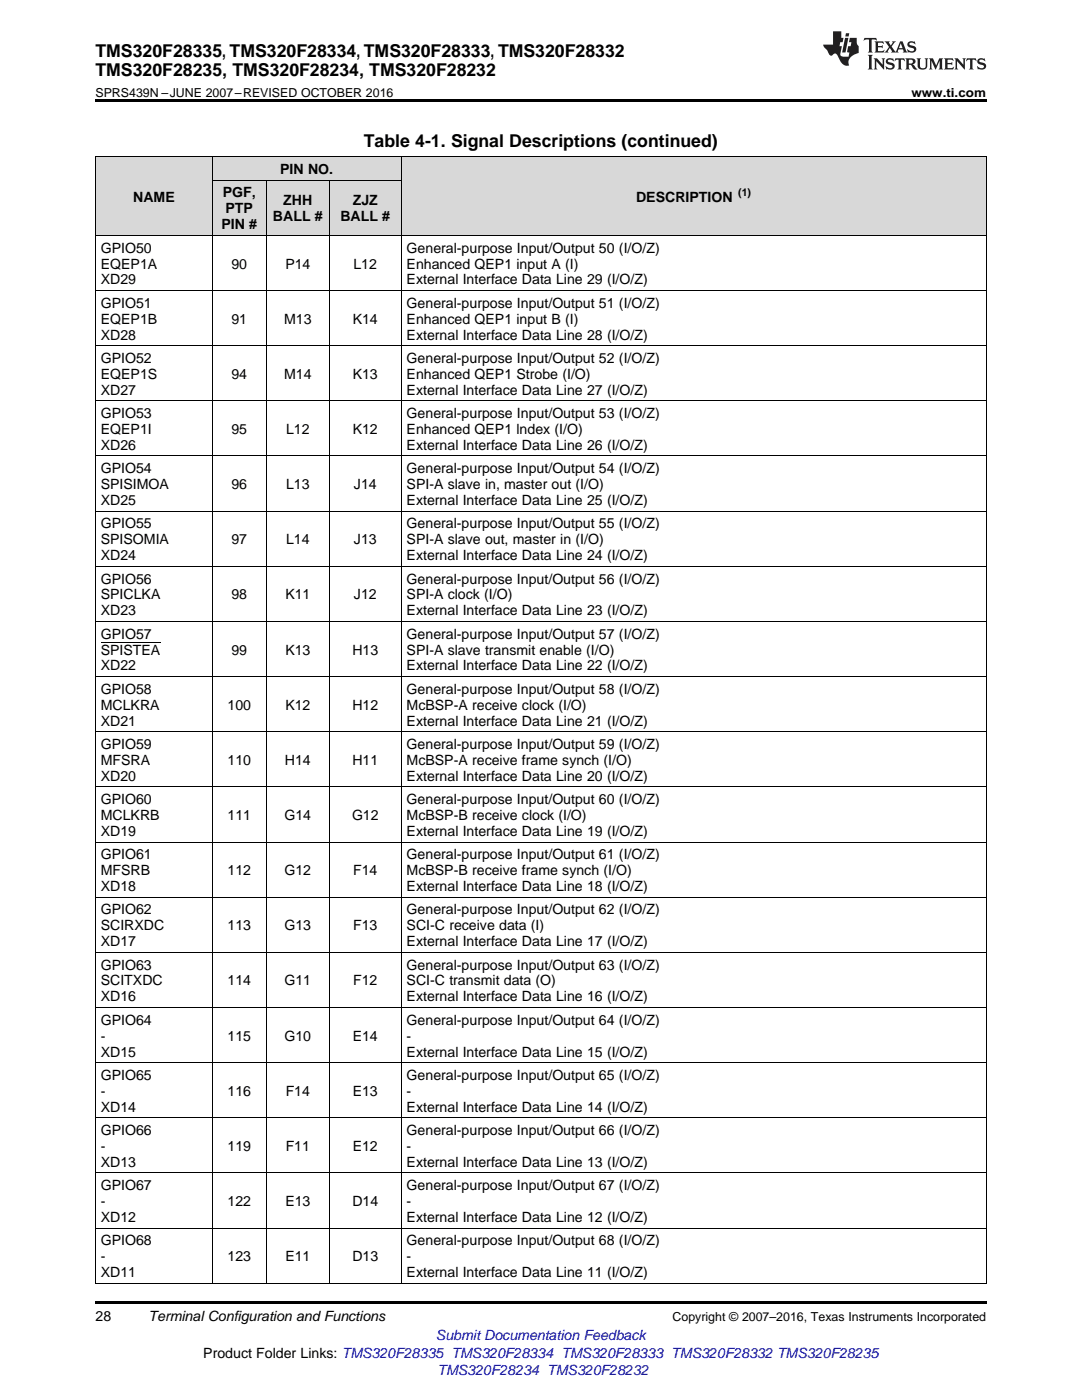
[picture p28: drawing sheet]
<svg xmlns="http://www.w3.org/2000/svg" width="216mm" height="279mm" viewBox="0 0 216 279" stroke-linecap="round" stroke-linejoin="round" font-family="sans-serif">
<defs><g id="words">
<g font-size="3.5">
<text x="19" y="11.3">TMS320F28335, TMS320F28334, TMS320F28333, TMS320F28332</text>
<text x="19" y="15.2">TMS320F28235, TMS320F28234, TMS320F28232</text>
<text x="72.6" y="29.3">Table 4-1. Signal Descriptions (continued)</text>
</g>
<g font-size="2.8">
<text x="55.9" y="34.7">PIN NO.</text>
<text x="26.6" y="40.3">NAME</text>
<text x="44.4" y="39.4">PGF,</text>
<text x="56.5" y="41">ZHH</text>
<text x="70.4" y="41">ZJZ</text>
<text x="126.9" y="40.3">DESCRIPTION</text>
<text x="44.2" y="45.8">PIN #</text>
<text x="45" y="42.6">PTP</text>
<text x="54.5" y="44.2">BALL #</text>
<text x="67.9" y="44.2">BALL #</text>
<text x="20.1" y="50.4">GPIO50</text>
<text x="20.1" y="53.6">EQEP1A</text>
<text x="46.2" y="53.6">90</text>
<text x="56.9" y="53.6">P14</text>
<text x="70.5" y="53.6">L12</text>
<text x="81.1" y="50.4">General-purpose Input/Output 50 (I/O/Z)</text>
<text x="81.1" y="53.6">Enhanced QEP1 input A (I)</text>
<text x="20.1" y="56.8">XD29</text>
<text x="81.1" y="56.8">External Interface Data Line 29 (I/O/Z)</text>
<text x="20.1" y="61.4">GPIO51</text>
<text x="20.1" y="64.6">EQEP1B</text>
<text x="46.2" y="64.6">91</text>
<text x="56.7" y="64.6">M13</text>
<text x="70.4" y="64.6">K14</text>
<text x="81.1" y="61.4">General-purpose Input/Output 51 (I/O/Z)</text>
<text x="81.1" y="64.6">Enhanced QEP1 input B (I)</text>
<text x="20.1" y="67.8">XD28</text>
<text x="81.1" y="67.8">External Interface Data Line 28 (I/O/Z)</text>
<text x="20.1" y="72.4">GPIO52</text>
<text x="20.1" y="75.6">EQEP1S</text>
<text x="46.2" y="75.6">94</text>
<text x="56.7" y="75.6">M14</text>
<text x="70.4" y="75.6">K13</text>
<text x="81.1" y="72.4">General-purpose Input/Output 52 (I/O/Z)</text>
<text x="81.1" y="75.6">Enhanced QEP1 Strobe (I/O)</text>
<text x="20.1" y="78.8">XD27</text>
<text x="20.1" y="83.4">GPIO53</text>
<text x="81.1" y="78.8">External Interface Data Line 27 (I/O/Z)</text>
<text x="81.1" y="83.4">General-purpose Input/Output 53 (I/O/Z)</text>
<text x="20.1" y="86.6">EQEP1I</text>
<text x="20.1" y="89.8">XD26</text>
<text x="46.2" y="86.6">95</text>
<text x="57.1" y="86.6">L12</text>
<text x="70.4" y="86.6">K12</text>
<text x="81.1" y="86.6">Enhanced QEP1 lndex (I/O)</text>
<text x="81.1" y="89.8">External Interface Data Line 26 (I/O/Z)</text>
<text x="20.1" y="94.4">GPIO54</text>
<text x="81.1" y="94.4">General-purpose Input/Output 54 (I/O/Z)</text>
<text x="20.1" y="97.6">SPISIMOA</text>
<text x="20.1" y="100.8">XD25</text>
<text x="46.2" y="97.6">96</text>
<text x="57.1" y="97.6">L13</text>
<text x="70.6" y="97.6">J14</text>
<text x="81.1" y="97.6">SPI-A slave in, master out (I/O)</text>
<text x="81.1" y="100.8">External Interface Data Line 25 (I/O/Z)</text>
<text x="20.1" y="105.4">GPIO55</text>
<text x="81.1" y="105.4">General-purpose Input/Output 55 (I/O/Z)</text>
<text x="20.1" y="108.6">SPISOMIA</text>
<text x="20.1" y="111.8">XD24</text>
<text x="46.2" y="108.6">97</text>
<text x="57.1" y="108.6">L14</text>
<text x="70.6" y="108.6">J13</text>
<text x="81.1" y="108.6">SPI-A slave out, master in (I/O)</text>
<text x="81.1" y="111.8">External Interface Data Line 24 (I/O/Z)</text>
<text x="20.1" y="116.5">GPIO56</text>
<text x="20.1" y="119.6">SPICLKA</text>
<text x="46.2" y="119.6">98</text>
<text x="56.9" y="119.6">K11</text>
<text x="70.6" y="119.6">J12</text>
<text x="81.1" y="116.5">General-purpose Input/Output 56 (I/O/Z)</text>
<text x="81.1" y="119.6">SPI-A clock (I/O)</text>
<text x="20.1" y="122.8">XD23</text>
<text x="81.1" y="122.8">External Interface Data Line 23 (I/O/Z)</text>
<text x="20.1" y="127.5">GPIO57</text>
<text x="20.1" y="130.6">SPISTEA</text>
<text x="46.2" y="130.6">99</text>
<text x="56.9" y="130.6">K13</text>
<text x="70.3" y="130.6">H13</text>
<text x="81.1" y="127.5">General-purpose Input/Output 57 (I/O/Z)</text>
<text x="81.1" y="130.6">SPI-A slave transmit enable (I/O)</text>
<text x="20.1" y="133.8">XD22</text>
<text x="81.1" y="133.8">External Interface Data Line 22 (I/O/Z)</text>
<text x="20.1" y="138.5">GPIO58</text>
<text x="20.1" y="141.6">MCLKRA</text>
<text x="45.4" y="141.6">100</text>
<text x="56.9" y="141.6">K12</text>
<text x="70.3" y="141.6">H12</text>
<text x="81.1" y="138.5">General-purpose Input/Output 58 (I/O/Z)</text>
<text x="81.1" y="141.6">McBSP-A receive clock (I/O)</text>
<text x="20.1" y="144.8">XD21</text>
<text x="20.1" y="149.5">GPIO59</text>
<text x="81.1" y="144.8">External Interface Data Line 21 (I/O/Z)</text>
<text x="81.1" y="149.5">General-purpose Input/Output 59 (I/O/Z)</text>
<text x="20.1" y="152.6">MFSRA</text>
<text x="20.1" y="155.8">XD20</text>
<text x="45.4" y="152.6">110</text>
<text x="56.8" y="152.6">H14</text>
<text x="70.3" y="152.6">H11</text>
<text x="81.1" y="152.6">McBSP-A receive frame synch (I/O)</text>
<text x="81.1" y="155.8">External Interface Data Line 20 (I/O/Z)</text>
<text x="20.1" y="160.5">GPIO60</text>
<text x="81.1" y="160.5">General-purpose Input/Output 60 (I/O/Z)</text>
<text x="20.1" y="163.7">MCLKRB</text>
<text x="20.1" y="166.8">XD19</text>
<text x="45.4" y="163.7">111</text>
<text x="56.8" y="163.7">G14</text>
<text x="70.2" y="163.7">G12</text>
<text x="81.1" y="163.7">McBSP-B receive clock (I/O)</text>
<text x="81.1" y="166.8">External Interface Data Line 19 (I/O/Z)</text>
<text x="20.1" y="171.5">GPIO61</text>
<text x="81.1" y="171.5">General-purpose Input/Output 61 (I/O/Z)</text>
<text x="20.1" y="174.7">MFSRB</text>
<text x="20.1" y="177.8">XD18</text>
<text x="45.4" y="174.7">112</text>
<text x="56.8" y="174.7">G12</text>
<text x="70.4" y="174.7">F14</text>
<text x="81.1" y="174.7">McBSP-B receive frame synch (I/O)</text>
<text x="81.1" y="177.8">External Interface Data Line 18 (I/O/Z)</text>
<text x="20.1" y="182.5">GPIO62</text>
<text x="20.1" y="185.7">SCIRXDC</text>
<text x="45.4" y="185.7">113</text>
<text x="56.8" y="185.7">G13</text>
<text x="70.4" y="185.7">F13</text>
<text x="81.1" y="182.5">General-purpose Input/Output 62 (I/O/Z)</text>
<text x="81.1" y="185.7">SCI-C receive data (I)</text>
<text x="20.1" y="188.8">XD17</text>
<text x="81.1" y="188.8">External Interface Data Line 17 (I/O/Z)</text>
<text x="20.1" y="193.5">GPIO63</text>
<text x="20.1" y="196.7">SCITXDC</text>
<text x="45.4" y="196.7">114</text>
<text x="56.8" y="196.7">G11</text>
<text x="70.4" y="196.7">F12</text>
<text x="81.1" y="193.5">General-purpose Input/Output 63 (I/O/Z)</text>
<text x="81.1" y="196.7">SCI-C transmit data (O)</text>
<text x="20.1" y="199.8">XD16</text>
<text x="81.1" y="199.8">External Interface Data Line 16 (I/O/Z)</text>
<text x="20.1" y="204.5">GPIO64</text>
<text x="20.1" y="207.7">-</text>
<text x="45.4" y="207.7">115</text>
<text x="56.8" y="207.7">G10</text>
<text x="70.4" y="207.7">E14</text>
<text x="81.1" y="204.5">General-purpose Input/Output 64 (I/O/Z)</text>
<text x="81.1" y="207.7">-</text>
<text x="20.1" y="210.9">XD15</text>
<text x="20.1" y="215.5">GPIO65</text>
<text x="81.1" y="210.9">External Interface Data Line 15 (I/O/Z)</text>
<text x="81.1" y="215.5">General-purpose Input/Output 65 (I/O/Z)</text>
<text x="20.1" y="218.7">-</text>
<text x="20.1" y="221.9">XD14</text>
<text x="45.4" y="218.7">116</text>
<text x="57" y="218.7">F14</text>
<text x="70.4" y="218.7">E13</text>
<text x="81.1" y="218.7">-</text>
<text x="81.1" y="221.9">External Interface Data Line 14 (I/O/Z)</text>
<text x="20.1" y="226.5">GPIO66</text>
<text x="81.1" y="226.5">General-purpose Input/Output 66 (I/O/Z)</text>
<text x="20.1" y="229.7">-</text>
<text x="20.1" y="232.9">XD13</text>
<text x="45.4" y="229.7">119</text>
<text x="57" y="229.7">F11</text>
<text x="70.4" y="229.7">E12</text>
<text x="81.1" y="229.7">-</text>
<text x="81.1" y="232.9">External Interface Data Line 13 (I/O/Z)</text>
<text x="20.1" y="237.5">GPIO67</text>
<text x="81.1" y="237.5">General-purpose Input/Output 67 (I/O/Z)</text>
<text x="20.1" y="240.7">-</text>
<text x="20.1" y="243.9">XD12</text>
<text x="45.4" y="240.7">122</text>
<text x="56.9" y="240.7">E13</text>
<text x="70.3" y="240.7">D14</text>
<text x="81.1" y="240.7">-</text>
<text x="81.1" y="243.9">External Interface Data Line 12 (I/O/Z)</text>
<text x="20.1" y="248.5">GPIO68</text>
<text x="20.1" y="251.7">-</text>
<text x="45.4" y="251.7">123</text>
<text x="56.9" y="251.7">E11</text>
<text x="70.3" y="251.7">D13</text>
<text x="81.1" y="248.5">General-purpose Input/Output 68 (I/O/Z)</text>
<text x="81.1" y="251.7">-</text>
<text x="20.1" y="254.9">XD11</text>
<text x="81.1" y="254.9">External Interface Data Line 11 (I/O/Z)</text>
<text x="19" y="263.6">28</text>
<text x="29.6" y="263.6">Terminal Configuration and Functions</text>
<text x="40.6" y="270.9">Product Folder Links: TMS320F28335 TMS320F28334 TMS320F28333 TMS320F28332 TMS320F28235</text>
</g>
<g font-size="2.8" fill="#00f">
<text x="87" y="267.4">Submit Documentation Feedback</text>
<text x="87.3" y="274.5">TMS320F28234 TMS320F28232</text>
</g>
<g font-size="2.5">
<text x="19" y="19.3">SPRS439N –JUNE 2007–REVISED OCTOBER 2016</text>
<text x="181.9" y="19.3">www.ti.com</text>
<text x="134.2" y="263.6">Copyright © 2007–2016, Texas Instruments Incorporated</text>
</g>
<text font-size="2.1" x="147.3" y="39.1">(1)</text>
</g></defs>
<g fill="#d8d8d8">
<path d="M19 31.4h23.4v15.6h-23.4z"/>
<path d="M80.1 31.4h116.7v15.6h-116.7z"/>
<path d="M42.4 36h10.8v11h-10.8z"/>
<path d="M53.2 36h12.5v11h-12.5z"/>
<path d="M65.7 36h14.4v11h-14.4z"/>
<path d="M42.4 31.4h10.8v4.6h-10.8z"/>
<path d="M53.2 31.4h12.5v4.6h-12.5z"/>
<path d="M65.7 31.4h14.4v4.6h-14.4z"/>
</g>
<path d="M19 19.9h177.8v.5h-177.8zM19 259.7h177.8v.5h-177.8z" fill="#000"/>
<g fill="none" stroke="#000" stroke-width=".2">
<path d="M19 31.3h177.8M19.1 31.3v224.9M42.3 31.3v224.9M42.4 36h37.7M53.1 36v220.2M65.7 36v220.2M80 31.3v224.9M196.8 31.3v224.9M19 58h177.8M19 47h177.8M19 80h177.8M19 69h177.8"/>
<path d="M19 91h177.8M19 113h177.8M19 102h177.8M19 135h177.8M19 124h177.8M19 157h177.8M19 146h177.8M19 179.1h177.8M19 168h177.8M19 190.1h177.8M19 212.1h177.8M19 201.1h177.8"/>
<path d="M19 234.1h177.8M19 223.1h177.8M19 256.1h177.8M19 245.1h177.8"/>
</g>
<g fill="#231f20">
<path d="M172.5 7.6l-.1 .5 .4-.2h.6v.1v2.1l-.2 .4h.9l-.2-.4v-2.1l.1-.1h.5l.5 .2-.2-.5zM174.5 8.3l.2 .3v1.5l-.2 .4h1.8l.2-.6a1.04 1.04 0 0 1-1.3 .2v-.7h.6l.3 .2v-.6l-.3 .2h-.6v-.6l.8-.1 .4 .3-.2-.5zM176.5 8.3l.9 1.1-.9 1.1h.8l-.2-.2 .4-.7 .5 .7-.2 .2h1.5l-.2-.2 .2-.4h.9l.1 .4-.2 .2h1l-.3-.3-.7-1.9h-.5l-.9 2-.8-1 .9-1h-.8l.1 .3-.4 .5-.3-.6 .1-.2zM179.7 8.6l.4 1h-.7zM181.3 8.4a.63 .63 0 0 0-.2 .7 .63 .63 0 0 0 .6 .4l.6 .2 .1 .2a.75 .75 0 0 1-.7 .4 .75 .75 0 0 1-.6-.5l.1 .7 .1-.1a1.11 1.11 0 0 0 1.5-.6 1.13 1.13 0 0 0-1.2-.8l-.1-.4a1.04 1.04 0 0 1 1.2 .2l-.2-.5-.2 .1-.4-.2zM173.2 10.9l.2 .4v2.2l-.2 .4h1l-.3-.4v-2.2l.3-.4zM174.3 11.6l.3 .4v1.5l-.3 .4h.8l-.2-.4v-1.3l1.5 1.7v-1.9l.2-.4h-.7l.2 .4v.9l-1.1-1.3zM177 11.8a.62 .62 0 0 0-.2 .7 .62 .62 0 0 0 .6 .4l.6 .1 .1 .3a.76 .76 0 0 1-.7 .3 .76 .76 0 0 1-.7-.4l.2 .7 .1-.1a1.11 1.11 0 0 0 1.5-.6 1.13 1.13 0 0 0-1.2-.8l-.1-.4a1.04 1.04 0 0 1 1.2 .2l-.2-.6-.2 .1-.5-.1zM178.7 11.6l-.2 .6a.61 .61 0 0 1 .8-.3v1.6l-.2 .4h.9l-.2-.4v-1.6a.63 .63 0 0 1 .7 .3l-.1-.6zM180.6 11.6l.3 .4v1.5l-.3 .4h1l-.2-.2-.1-.8 .6 .2a.76 .76 0 0 0 1.2 .7l-1-1a.58 .58 0 0 0 .6-.5 .58 .58 0 0 0-.5-.6zM181.4 11.9h.1a.45 .45 0 0 1 .5 .1 .45 .45 0 0 1 .1 .5l-.8 .2zM182.9 11.6l.2 .2a2.17 2.17 0 0 0 .3 1.9 .99 .99 0 0 0 1.6-.6v-1.1l.2-.4h-.7l.2 .2a1.92 1.92 0 0 1-.2 1.8 .6 .6 0 0 1-.9-.5v-1.1l.2-.4zM185.4 11.6l.2 .4v1.5l-.2 .4h.7l-.2-.4v-1.4l.8 1.8 .8-1.8v1.4l-.2 .4h.9l-.2-.4v-1.5l.2-.4h-.8l-.6 1.5-.6-1.5zM188.4 11.6l.2 .4v1.5l-.2 .4h1.8l.1-.6a1.04 1.04 0 0 1-1.2 .1v-.6h.5l.4 .2v-.6l-.4 .2h-.5v-.7h.8l.3 .3-.1-.6zM190.5 11.6l.2 .4v1.5l-.2 .4h.7l-.2-.4v-1.3l1.5 1.7v-1.9l.2-.4h-.7l.2 .4v.9l-1.1-1.3zM192.9 11.6l-.1 .6a.61 .61 0 0 1 .7-.3l.1 1.6-.3 .4h1l-.3-.4 .1-1.6a.63 .63 0 0 1 .7 .3l-.1-.6zM195.2 11.8a.62 .62 0 0 0-.2 .7 .62 .62 0 0 0 .6 .4l.6 .1 .1 .3a.76 .76 0 0 1-.7 .3 .76 .76 0 0 1-.6-.4l.1 .7 .1-.1a1.11 1.11 0 0 0 1.6-.6 1.13 1.13 0 0 0-1.3-.8l-.1-.4a1.04 1.04 0 0 1 1.2 .2l-.1-.6-.2 .1-.5-.1z"/>
<path d="M166.2 6.3v2.6h-1.9v.4l.8 .9a.91 .91 0 0 0 1 .8 .56 .56 0 0 1 .5-.3 .56 .56 0 0 1 .5 .3l.4 .8a1.53 1.53 0 0 0 1.9 1.2 1.54 1.54 0 0 1 1-2.1l.9-.3v-1.4a1.52 1.52 0 0 1-.4-1.6h-1.3l-.2 .8h.5l-.2 .8h-.5l-.1 1v.2l.4 .1-.2 .8a1.93 1.93 0 0 1-1.6-.3l.3-1.8h-.5l.2-.8h.4l.2-.8h-.4v-1.3zM168.6 7.6l-.6 2.9h.7l.6-2.9zM168.8 6.6l-.1 .7h.6l.2-.7z"/>
</g>
<path d="M20.1 128.1h11.9" fill="none" stroke="#000" stroke-width=".2"/>
<use href="#words"/>
</svg>
